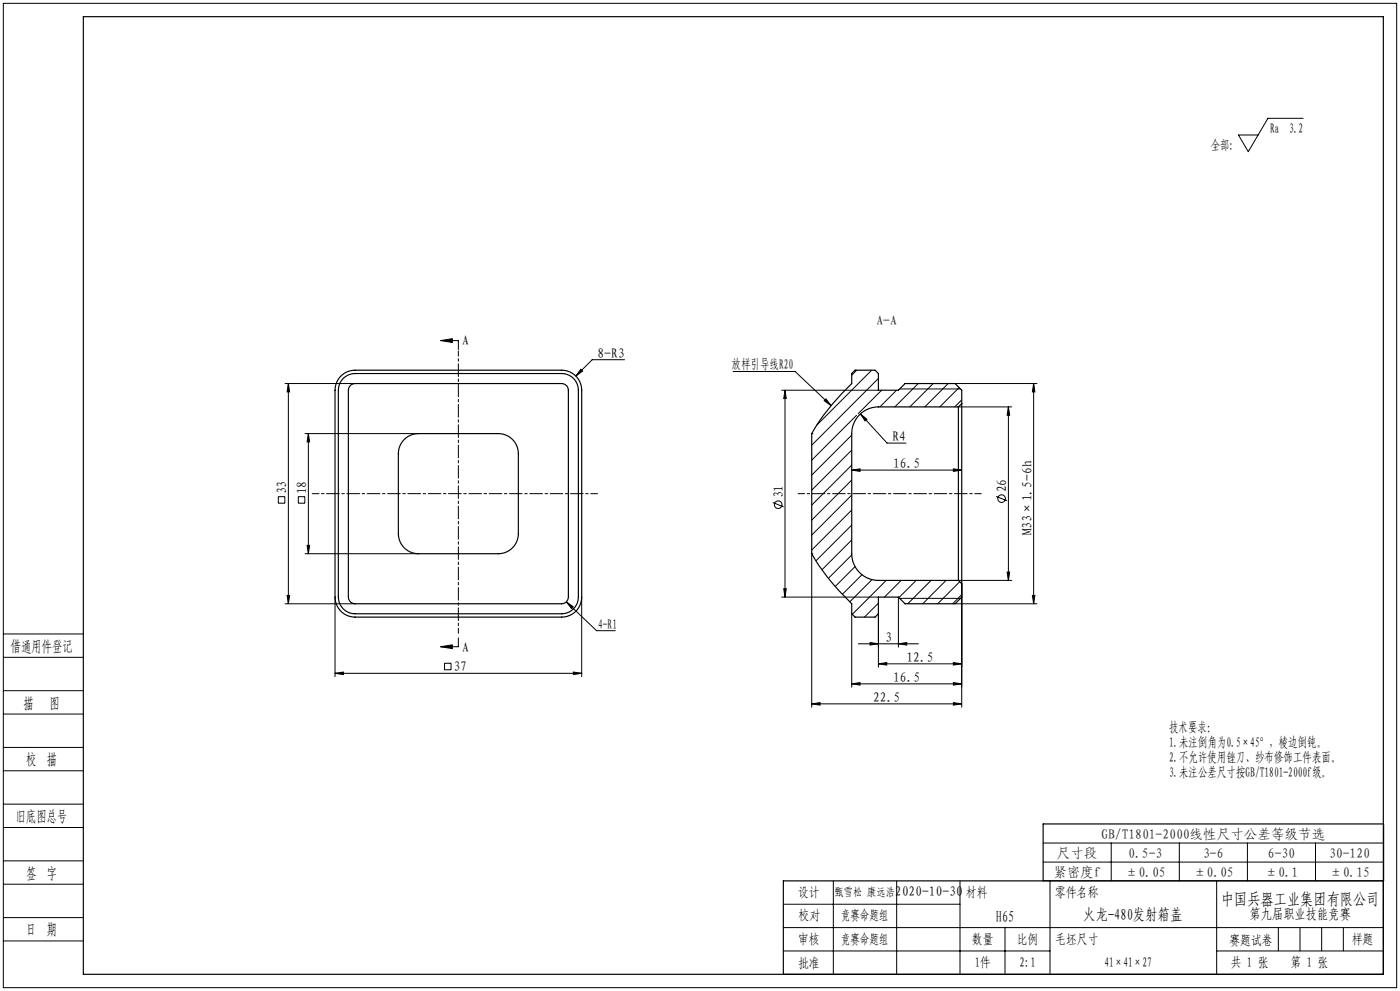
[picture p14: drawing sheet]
<svg xmlns="http://www.w3.org/2000/svg" width="420mm" height="297mm" viewBox="0 0 420 297" stroke-linecap="round" stroke-linejoin="round" font-family="sans-serif">
<defs><g id="words">
<text font-size="4.9" x="366.3" y="271.1">中国兵器工业集团有限公司</text>
<g font-size="4.7">
<text x="3.2" y="195.3">借通用件登记</text>
<text x="7.1" y="212.3">描</text>
<text x="14.8" y="212.3">图</text>
<text x="7.9" y="229.3">校 描</text>
<text x="4.7" y="246.3">旧底图总号</text>
<text x="7.9" y="263.3">签 字</text>
<text x="325" y="275.8">火龙-480发射箱盖</text>
<text x="7.9" y="280.2">日 期</text>
<text x="298.7" y="276.2">H65</text>
</g>
<text font-size="4.2" x="374.8" y="275.5">第九届职业技能竞赛</text>
<g font-size="4.1">
<text x="381" y="39.9">Ra 3.2</text>
<text x="363.2" y="44.9">全部:</text>
<text x="138.7" y="103.5">A</text>
<text x="179.2" y="107.2">8-R3</text>
<text x="219.5" y="110.7">放样引导线R20</text>
<text x="267.7" y="132.2">R4</text>
<text x="267.9" y="140.3">16.5</text>
<text x="85.9" y="148.2" transform="rotate(-90 85.9 148.2)">33</text>
<text x="91.9" y="148.2" transform="rotate(-90 91.9 148.2)">18</text>
<text x="234.9" y="149.4" transform="rotate(-90 234.9 149.4)">31</text>
<text x="301.9" y="147.6" transform="rotate(-90 301.9 147.6)">26</text>
<text x="309.5" y="160.5" transform="rotate(-90 309.5 160.5)">M33×1.5-6h</text>
<text x="179.4" y="188.4">4-R1</text>
<text x="138.7" y="195.3">A</text>
<text x="265.5" y="192.4">3</text>
<text x="136" y="201.2">37</text>
<text x="271.9" y="198.4">12.5</text>
<text x="267.9" y="204.4">16.5</text>
<text x="261.9" y="210.4">22.5</text>
<text x="350.7" y="219.3">技术要求：</text>
<text x="350.7" y="223.8">1.未注倒角为0.5×45°，棱边倒钝。</text>
<text x="350.7" y="228.3">2.不允许使用锉刀、纱布修饰工件表面。</text>
<text x="350.7" y="232.8">3.未注公差尺寸按GB/T1801-2000f级。</text>
<text x="239.4" y="268.7">设计</text>
<text x="268.5" y="268.5">2020-10-30</text>
<text x="289.8" y="268.8">材料</text>
<text x="316.6" y="268.8">零件名称</text>
<text x="239.5" y="275.8">校对</text>
<text x="252.3" y="275.7">竞赛命题组</text>
<text x="239.4" y="282.8">审核</text>
<text x="252.3" y="282.8">竞赛命题组</text>
<text x="291.6" y="282.9">数量</text>
<text x="305.1" y="282.9">比例</text>
<text x="316.6" y="282.9">毛坯尺寸</text>
<text x="368.8" y="283.2">赛题试卷</text>
<text x="405.5" y="283">样题</text>
<text x="239.4" y="290.1">批准</text>
<text x="292.4" y="289.8">1件</text>
<text x="305.9" y="289.8">2:1</text>
<text x="331.3" y="289.8">41×41×27</text>
<text x="369.2" y="289.9">共 1 张</text>
<text x="387.1" y="289.9">第 1 张</text>
</g>
<g font-size="4.1" fill="#191924">
<text x="263" y="97.5">A-A</text>
<text x="330.4" y="251.5">GB/T1801-2000线性尺寸公差等级节选</text>
<text x="317" y="257.2">尺寸段</text>
<text x="338.5" y="257.2">0.5-3</text>
<text x="361" y="257.2">3-6</text>
<text x="380.4" y="257.2">6-30</text>
<text x="398.8" y="257.2">30-120</text>
<text x="316" y="262.9">紧密度f</text>
<text x="337.5" y="262.9">±0.05</text>
<text x="357.9" y="262.9">±0.05</text>
<text x="379.4" y="262.9">±0.1</text>
<text x="398.8" y="262.9">±0.15</text>
</g>
<text font-size="3.5" x="250.4" y="268.6">甄雪松 康远浩</text>
</g></defs>
<g fill="none" stroke="#000" stroke-width=".3">
<path d="M1 1h418v295h-418zM390.9 35.5h-10.5l-5.9 10-3-5h5.9M85.5 114.9h21M86.5 114.9v66M86.5 114.9l.4 2.5h-.8zM132.2 102.1l3.5-.6v1.1zM132.2 102.1h5.3v2.6M174.3 110.7l.5 .5-2 1.5zM187.4 107.8h-9.8l-4.8 4.9M220 111.3h18.5l10.8 10.3M234.5 116.9h29M235.5 116.9v62"/>
<path d="M235.5 116.9l.4 2.5h-.8zM247.8 119.6l1.5 2-2-1.5zM257 110.9l-1.5 1.5M261.5 110.9l-16.4 16.5M263.5 113.4l-20 20M264.5 116.9l-7 7.1M269 116.9l-5 5M269.9 116.6h18.2M275.5 114.9l-7 7M280 114.9l-7 7M284.4 114.9l-7 7M286.5 114.9h24.6"/>
<path d="M287.7 116.2l-5.8 5.7M288.5 119.9l-2.1 2M310.1 114.9v66M310.1 114.9l.4 2.5h-.8zM91.5 129.9h34M92.5 129.9v36M92.5 129.9l.4 2.5h-.8zM255 139.9l-11.5 11.5M255.5 130.4l-12 12M255.5 134.9l-12 12M255.5 139.4l-.4 .4M257 124.5l-13.5 13.4"/>
<path d="M258.1 124.1l2 1.5-.6 .5zM258.1 124.1l8 8.7h5.7M287.5 121.9h16M302.5 121.9l.4 2.5h-.8zM302.5 121.9v52M83.5 148.9h1.9v1.9h-1.9zM89.5 148.9h1.9v1.9h-1.9zM231.8 150.6l3.3 1.3M255.5 143.9l-12 12M255.5 148.4l-12 12M255.5 152.9l-12 12M255.5 157.3l-10.7 10.8"/>
<path d="M255.5 140.9l2.5-.4v.8zM255.5 140.9h33M286 140.5l2.5 .4-2.5 .4zM298.9 148.8l3.2 1.3M86.1 178.4h.8l-.4 2.5zM91.5 165.9h34M92.1 163.4h.8l-.4 2.5zM100.5 178.9v23.9M174.5 178.9v23.9M234.5 178.9h29M235.1 176.4h.8l-.4 2.5zM243.5 165.9v46"/>
<path d="M255.5 161.8l-8.9 9M255.5 166.3l-7 7M256.5 169.8l-5.9 5.9M258.6 172.2l-5.9 5.9M261.6 173.7l-6.7 6.7M265.9 173.9l-10.2 10.2M269.5 178.9v15M269.9 179.3h18.2M270.3 173.9l-5 5M274.8 173.9l-5.1 5.2M279.3 173.9l-7 7M283.8 173.9l-7 7"/>
<path d="M287.5 173.9h16M287.9 174.3l-6.6 6.6M288.5 174.9v37M288.5 178.2l-2.7 2.7M302.1 171.4h.8l-.4 2.5zM309.7 178.4h.8l-.4 2.5zM1 197h24M1 190h24M85.5 180.9h21M132.2 193.8l3.5-.5v1.1zM133.4 198.8h1.9v1.9h-1.9zM137.5 191.2v2.6h-5.3"/>
<path d="M169.9 180.4l9.1 8.6h5.6M169.9 180.4l2.1 1.4-.5 .6zM255.5 183.9v22M257.5 192.9h18M261 192.6l2.5 .3-2.5 .4zM263.5 180.8l-4.2 4.1M263.5 183.9v16M263.5 198.9l2.5-.3v.7zM263.5 198.9h25M269.5 192.9l2.5-.3v.7zM286 198.6l2.5 .3-2.5 .4zM286.5 180.9h24.6"/>
<path d="M1 214h24M1 207h24M100.5 201.8l2.5-.4v.8zM100.5 201.8h74M172 201.4l2.5 .4-2.5 .4zM243.5 210.9l2.5-.3v.7zM243.5 210.9h45M255.5 204.9l2.5-.3v.7zM255.5 204.9h33M286 204.6l2.5 .3-2.5 .4zM286 210.6l2.5 .3-2.5 .4zM1 231h24"/>
<path d="M1 224h24M1 258h24M1 248h24M1 241h24M312.9 258.4h102.2M312.9 252.7h102.2M333.4 252.7v11.3M353.8 252.7v11.3M374.2 252.7v11.3M394.7 252.7v11.3M1 275h24M1 265h24"/>
<path d="M235 271h53M235 278h180M250 264v28M269 264v28M288 264v28M301.5 278v14M315 264v28M365 264v28M383.5 278v7M390 278v7M396.5 278v7M403 278v7"/>
<path d="M1 282h24M235 285h80M365 285h50"/>
<circle cx="233.5" cy="151.3" r="1.14"/>
<circle cx="300.5" cy="149.4" r="1.14"/>
</g>
<path d="M25 5h390v287h-390zM102 113a6 6 0 0 1 4.5-2.1h62a6 6 0 0 1 6 6v62a6 6 0 0 1-6 6h-62a6 6 0 0 1-6-6v-62a6 6 0 0 1 1.5-3.9zM103 113.4a5 5 0 0 1 3.5-1.5h62a5 5 0 0 1 5 5v62a5 5 0 0 1-5 5h-62a5 5 0 0 1-5-5v-62a5 5 0 0 1 1.5-3.5zM104.9 115.8l.5-.5 1.1-.4 62.2 .1a2 2 0 0 1 1.8 1.9v62a2 2 0 0 1-2 2h-62a2 2 0 0 1-2-2v-62zM121.6 131.4a6 6 0 0 1 3.9-1.5h24a6 6 0 0 1 6 6v24a6 6 0 0 1-6 6h-24a6 6 0 0 1-6-6v-24a6 6 0 0 1 2.1-4.5zM287.5 121.9h-24a8 8 0 0 0-8 8v36a8 8 0 0 0 8 8h24M287.5 121.9v52M288.5 120.9v-4l-2-2h-15l-2 2h-6v-5l-1-1h-6l-1 1v3a62 62 0 0 0-12 15v36a64.1 64.1 0 0 0 12 15v3l1 1h6l1-1v-5h6l2 2h15l2-2v-4M288.5 120.9v54M288.5 120.9l-1 1M287.5 173.9l1 1M312.9 264v-17.1h102.2v17.1h-180.1v28" fill="none" stroke="#000" stroke-width=".35"/>
<path d="M93.7 147.9h85.5" fill="none" stroke="#000" stroke-width=".3" stroke-dasharray="3.8 .8 .8 .8" stroke-dashoffset="1.8"/>
<path d="M137.5 189.8v-84.6" fill="none" stroke="#000" stroke-width=".3" stroke-dasharray="3.8 .8 .8 .8" stroke-dashoffset="2.3"/>
<path d="M239.4 147.9h55" fill="none" stroke="#000" stroke-width=".3" stroke-dasharray="3.8 .8 .8 .8" stroke-dashoffset="1.9"/>
<g fill="#000">
<path d="M247.8 119.6l1.5 2-2-1.5zM169.9 180.4l2.1 1.4-.5 .6z"/>
<path d="M86.5 114.9l.4 2.5h-.8zM86.1 178.4h.8l-.4 2.5zM92.5 129.9l.4 2.5h-.8zM92.1 163.4h.8l-.4 2.5zM235.5 116.9l.4 2.5h-.8zM235.1 176.4h.8l-.4 2.5zM310.1 114.9l.4 2.5h-.8zM309.7 178.4h.8l-.4 2.5z"/>
<path d="M132.2 102.1l3.5-.6v1.1zM132.2 193.8l3.5-.5v1.1z"/>
<path d="M243.3 129.9a.2 .2 0 0 1 .4 0 .2 .2 0 0 1-.4 0zM243.3 165.9a.2 .2 0 0 1 .4 0 .2 .2 0 0 1-.4 0z"/>
<path d="M302.1 171.4h.8l-.4 2.5zM302.5 121.9l.4 2.5h-.8z"/>
<path d="M286 198.6l2.5 .3-2.5 .4zM263.5 198.9l2.5-.3v.7zM286 204.6l2.5 .3-2.5 .4zM255.5 204.9l2.5-.3v.7zM286 140.5l2.5 .4-2.5 .4zM255.5 140.9l2.5-.4v.8z"/>
<path d="M100.5 201.8l2.5-.4v.8zM172 201.4l2.5 .4-2.5 .4zM174.3 110.7l-1.5 2 2-1.5zM243.5 210.9l2.5-.3v.7zM286 210.6l2.5 .3-2.5 .4zM261 192.6l2.5 .3-2.5 .4zM269.5 192.9l2.5-.3v.7zM258.1 124.1l1.4 2 .6-.5z"/>
</g>
<use href="#words"/>
</svg>
